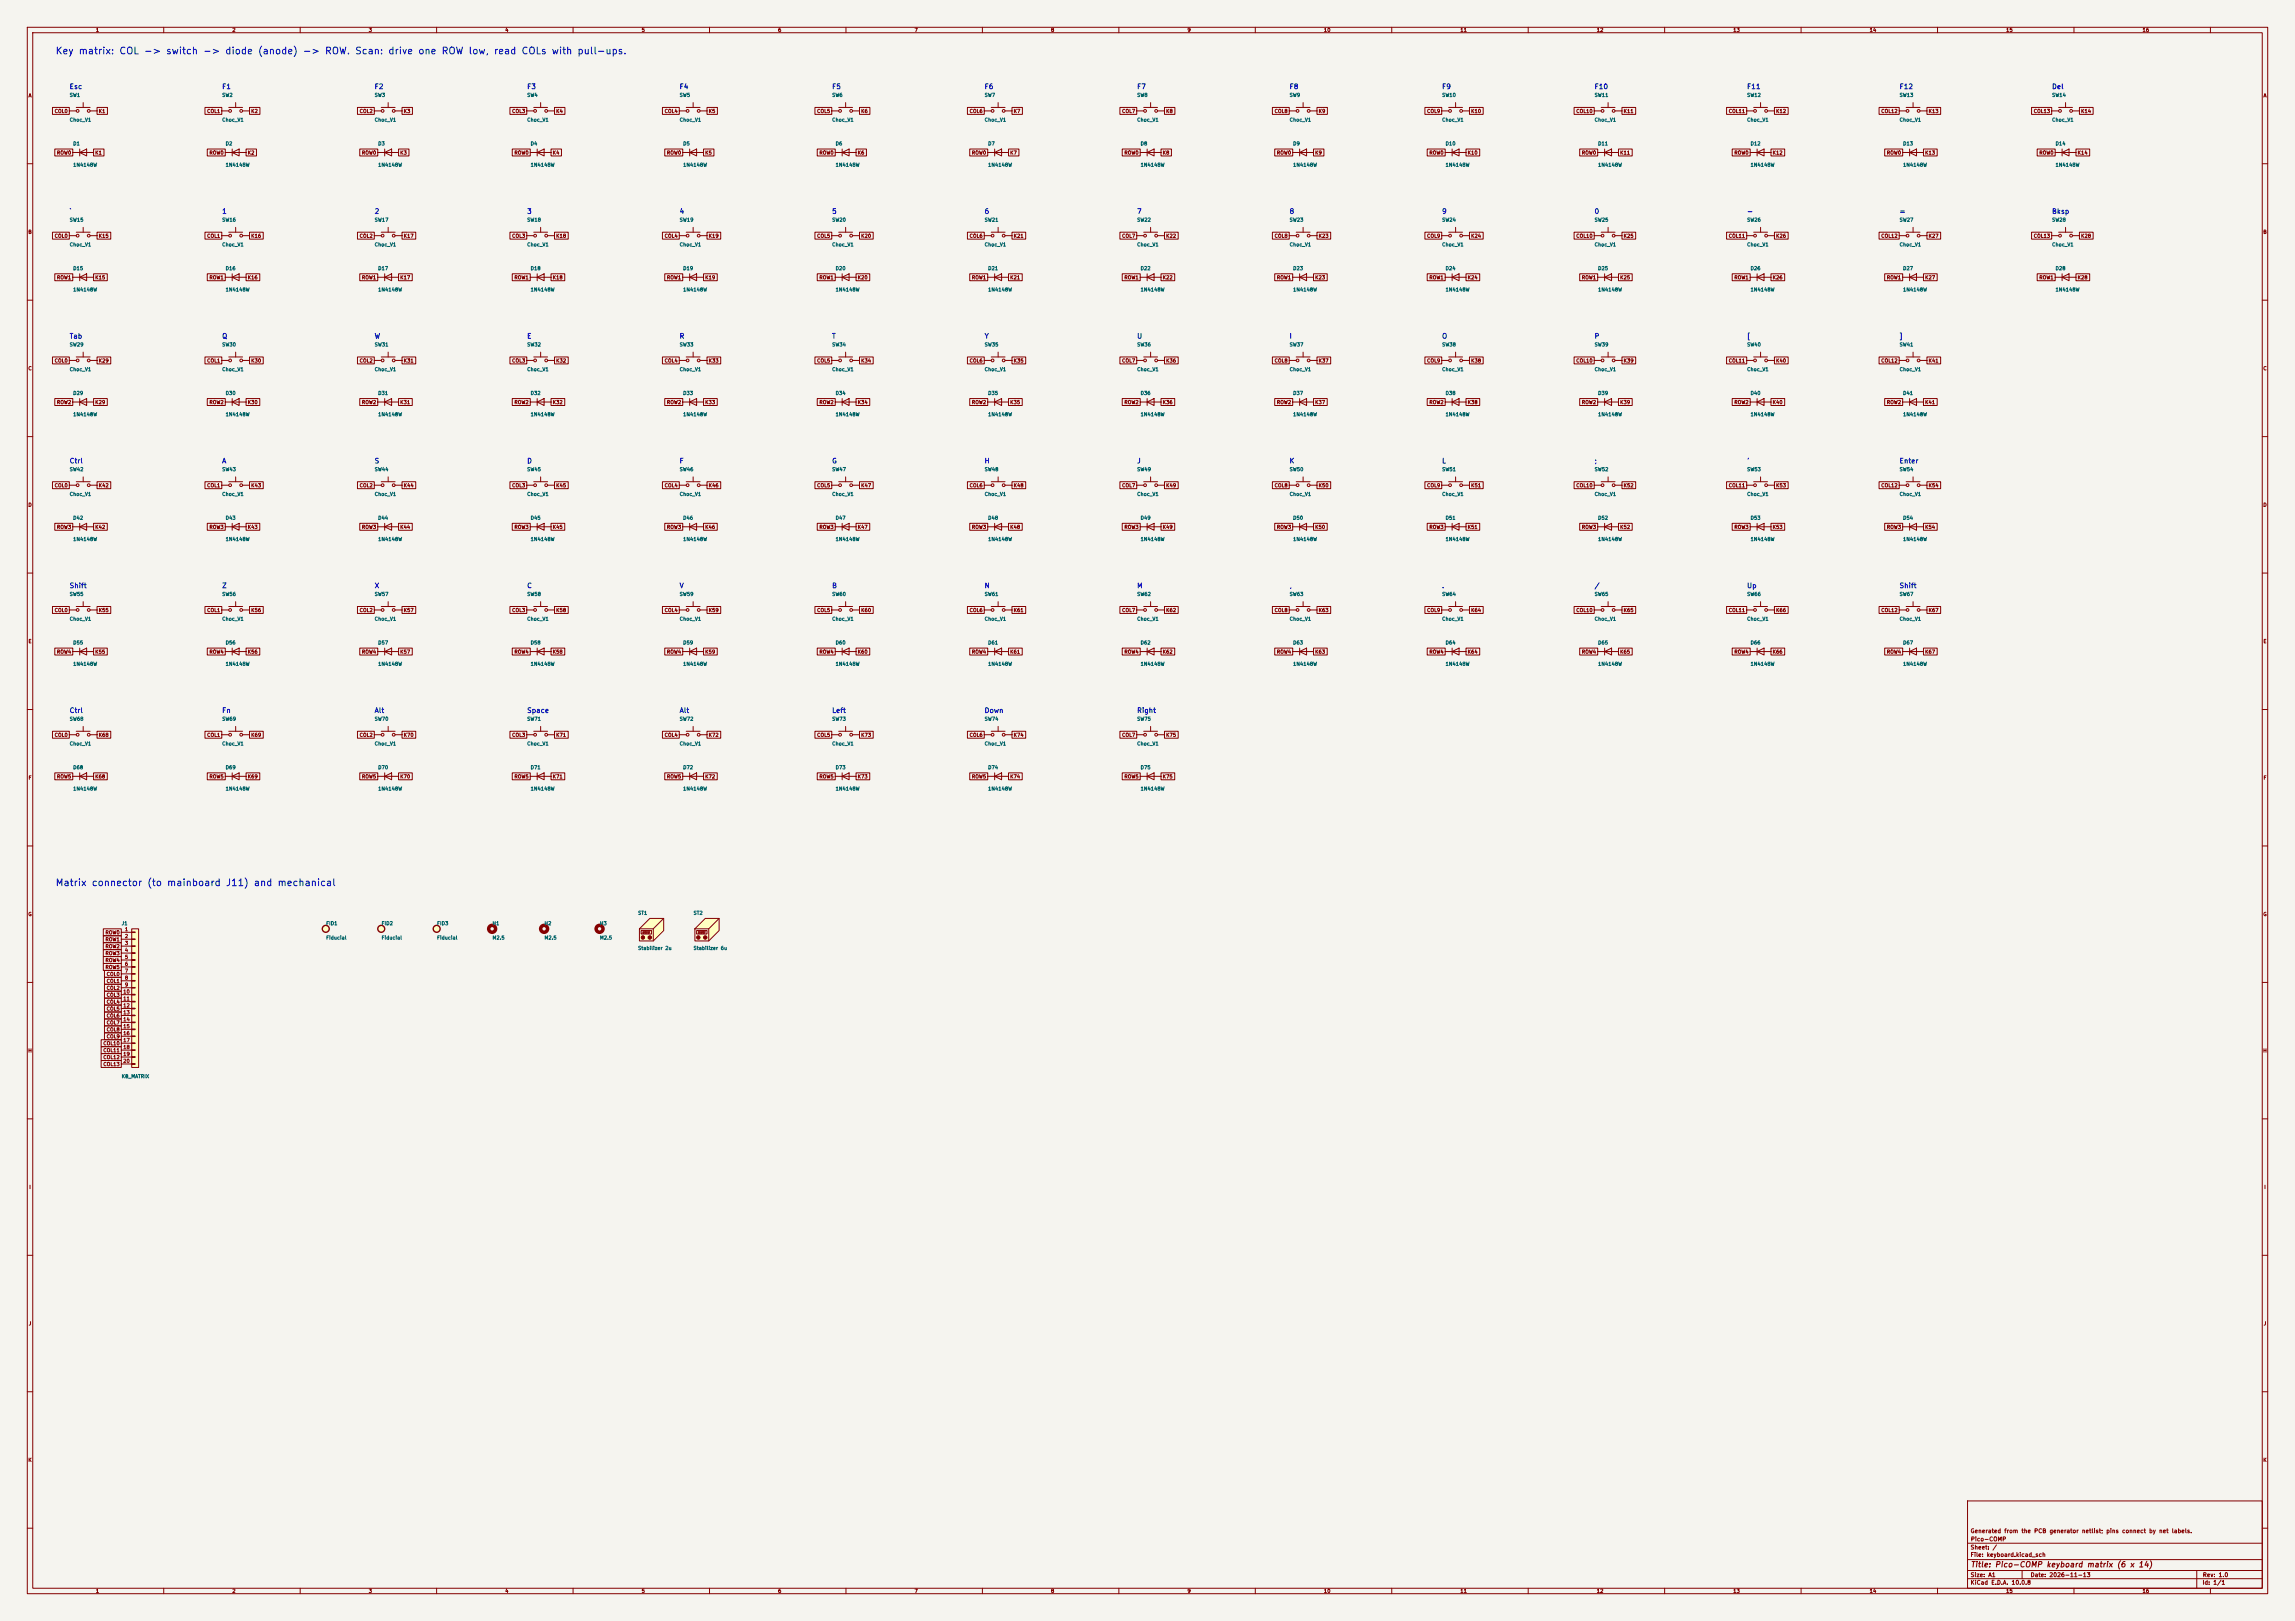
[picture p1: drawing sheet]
<svg xmlns="http://www.w3.org/2000/svg" width="841mm" height="594mm" viewBox="0 0 841 594" stroke-linecap="round" stroke-linejoin="round" font-family="sans-serif">
<defs><g id="words">
<g font-size="2.5" fill="#0000c2">
<text x="20.2" y="20.5">Key matrix: COL -&gt; switch -&gt; diode (anode) -&gt; ROW. Scan: drive one ROW low, read COLs with pull-ups.</text>
<text x="20.2" y="325.3">Matrix connector (to mainboard J11) and mechanical</text>
</g>
<text font-size="2" fill="#840000" x="722" y="574.8">Title: Pico-COMP keyboard matrix (6 x 14)</text>
<g font-size="1.8" fill="#0000c2">
<text x="25.3" y="33.1">Esc</text>
<text x="81.2" y="33.1">F1</text>
<text x="137.1" y="33.1">F2</text>
<text x="193" y="33.1">F3</text>
<text x="248.8" y="33.1">F4</text>
<text x="304.7" y="33.1">F5</text>
<text x="360.6" y="33.1">F6</text>
<text x="416.5" y="33.1">F7</text>
<text x="472.4" y="33.1">F8</text>
<text x="528.2" y="33.1">F9</text>
<text x="584.1" y="33.1">F10</text>
<text x="640" y="33.1">F11</text>
<text x="695.9" y="33.1">F12</text>
<text x="751.8" y="33.1">Del</text>
<text x="25.3" y="78.8">`</text>
<text x="81.2" y="78.8">1</text>
<text x="137.1" y="78.8">2</text>
<text x="193" y="78.8">3</text>
<text x="248.8" y="78.8">4</text>
<text x="304.7" y="78.8">5</text>
<text x="360.6" y="78.8">6</text>
<text x="416.5" y="78.8">7</text>
<text x="472.4" y="78.8">8</text>
<text x="528.2" y="78.8">9</text>
<text x="584.1" y="78.8">0</text>
<text x="640" y="78.8">-</text>
<text x="695.9" y="78.8">=</text>
<text x="751.8" y="78.8">Bksp</text>
<text x="25.3" y="124.5">Tab</text>
<text x="81.2" y="124.5">Q</text>
<text x="137.1" y="124.5">W</text>
<text x="193" y="124.5">E</text>
<text x="248.8" y="124.5">R</text>
<text x="304.7" y="124.5">T</text>
<text x="360.6" y="124.5">Y</text>
<text x="416.5" y="124.5">U</text>
<text x="472.4" y="124.5">I</text>
<text x="528.2" y="124.5">O</text>
<text x="584.1" y="124.5">P</text>
<text x="640" y="124.5">[</text>
<text x="695.9" y="124.5">]</text>
<text x="25.3" y="170.2">Ctrl</text>
<text x="81.2" y="170.2">A</text>
<text x="137.1" y="170.2">S</text>
<text x="193" y="170.2">D</text>
<text x="248.8" y="170.2">F</text>
<text x="304.7" y="170.2">G</text>
<text x="360.6" y="170.2">H</text>
<text x="416.5" y="170.2">J</text>
<text x="472.4" y="170.2">K</text>
<text x="528.2" y="170.2">L</text>
<text x="584.1" y="170.2">;</text>
<text x="640" y="170.2">'</text>
<text x="695.9" y="170.2">Enter</text>
<text x="25.3" y="216">Shift</text>
<text x="81.2" y="216">Z</text>
<text x="137.1" y="216">X</text>
<text x="193" y="216">C</text>
<text x="248.8" y="216">V</text>
<text x="304.7" y="216">B</text>
<text x="360.6" y="216">N</text>
<text x="416.5" y="216">M</text>
<text x="472.4" y="216">,</text>
<text x="528.2" y="216">.</text>
<text x="584.1" y="216">/</text>
<text x="640" y="216">Up</text>
<text x="695.9" y="216">Shift</text>
<text x="25.3" y="261.7">Ctrl</text>
<text x="81.2" y="261.7">Fn</text>
<text x="137.1" y="261.7">Alt</text>
<text x="193" y="261.7">Space</text>
<text x="248.8" y="261.7">Alt</text>
<text x="304.7" y="261.7">Left</text>
<text x="360.6" y="261.7">Down</text>
<text x="416.5" y="261.7">Right</text>
</g>
<g font-size="1.5" fill="#840000">
<text x="721.9" y="562.1">Generated from the PCB generator netlist; pins connect by net labels.</text>
<text x="721.9" y="568.1">Sheet: /</text>
<text x="722" y="565.1">Pico-COMP</text>
<text x="721.9" y="570.8">File: keyboard.kicad_sch</text>
<text x="721.9" y="581">KiCad E.D.A. 10.0.8</text>
<text x="721.9" y="578.2">Size: A1</text>
<text x="743.9" y="578.2">Date: 2026-11-13</text>
<text x="806.9" y="581">Id: 1/1</text>
<text x="807" y="578.2">Rev: 1.0</text>
</g>
<g font-size="1.3" fill="#840000">
<text x="35" y="12">1</text>
<text x="85" y="12">2</text>
<text x="135" y="12">3</text>
<text x="185" y="12">4</text>
<text x="235" y="12">5</text>
<text x="285" y="12">6</text>
<text x="335" y="12">7</text>
<text x="385" y="12">8</text>
<text x="435" y="12">9</text>
<text x="485" y="12">10</text>
<text x="535" y="12">11</text>
<text x="585" y="12">12</text>
<text x="635" y="12">13</text>
<text x="685" y="12">14</text>
<text x="735" y="12">15</text>
<text x="785" y="12">16</text>
<text x="10.3" y="36">A</text>
<text x="829.3" y="36">A</text>
<text x="19.9" y="41.7">COL0</text>
<text x="36" y="41.7">K1</text>
<text x="75.7" y="41.7">COL1</text>
<text x="91.9" y="41.7">K2</text>
<text x="131.6" y="41.7">COL2</text>
<text x="147.8" y="41.7">K3</text>
<text x="187.5" y="41.7">COL3</text>
<text x="203.6" y="41.7">K4</text>
<text x="243.4" y="41.7">COL4</text>
<text x="259.5" y="41.7">K5</text>
<text x="299.3" y="41.7">COL5</text>
<text x="315.4" y="41.7">K6</text>
<text x="355.1" y="41.7">COL6</text>
<text x="371.3" y="41.7">K7</text>
<text x="411" y="41.7">COL7</text>
<text x="427.2" y="41.7">K8</text>
<text x="466.9" y="41.7">COL8</text>
<text x="483" y="41.7">K9</text>
<text x="522.8" y="41.7">COL9</text>
<text x="538.9" y="41.7">K10</text>
<text x="577.4" y="41.7">COL10</text>
<text x="594.8" y="41.7">K11</text>
<text x="633.3" y="41.7">COL11</text>
<text x="650.7" y="41.7">K12</text>
<text x="689.2" y="41.7">COL12</text>
<text x="706.6" y="41.7">K13</text>
<text x="745.1" y="41.7">COL13</text>
<text x="762.4" y="41.7">K14</text>
<text x="20.7" y="56.9">ROW0</text>
<text x="34.7" y="56.9">K1</text>
<text x="76.6" y="56.9">ROW0</text>
<text x="90.6" y="56.9">K2</text>
<text x="132.5" y="56.9">ROW0</text>
<text x="146.5" y="56.9">K3</text>
<text x="188.3" y="56.9">ROW0</text>
<text x="202.4" y="56.9">K4</text>
<text x="244.2" y="56.9">ROW0</text>
<text x="258.3" y="56.9">K5</text>
<text x="300.1" y="56.9">ROW0</text>
<text x="314.1" y="56.9">K6</text>
<text x="356" y="56.9">ROW0</text>
<text x="370" y="56.9">K7</text>
<text x="411.9" y="56.9">ROW0</text>
<text x="425.9" y="56.9">K8</text>
<text x="467.7" y="56.9">ROW0</text>
<text x="481.8" y="56.9">K9</text>
<text x="523.6" y="56.9">ROW0</text>
<text x="537.7" y="56.9">K10</text>
<text x="579.5" y="56.9">ROW0</text>
<text x="593.5" y="56.9">K11</text>
<text x="635.4" y="56.9">ROW0</text>
<text x="649.4" y="56.9">K12</text>
<text x="691.3" y="56.9">ROW0</text>
<text x="705.3" y="56.9">K13</text>
<text x="747.1" y="56.9">ROW0</text>
<text x="761.2" y="56.9">K14</text>
<text x="10.2" y="86">B</text>
<text x="19.9" y="87.4">COL0</text>
<text x="36" y="87.4">K15</text>
<text x="75.7" y="87.4">COL1</text>
<text x="91.9" y="87.4">K16</text>
<text x="131.6" y="87.4">COL2</text>
<text x="147.8" y="87.4">K17</text>
<text x="187.5" y="87.4">COL3</text>
<text x="203.6" y="87.4">K18</text>
<text x="243.4" y="87.4">COL4</text>
<text x="259.5" y="87.4">K19</text>
<text x="299.3" y="87.4">COL5</text>
<text x="315.4" y="87.4">K20</text>
<text x="355.1" y="87.4">COL6</text>
<text x="371.3" y="87.4">K21</text>
<text x="411" y="87.4">COL7</text>
<text x="427.2" y="87.4">K22</text>
<text x="466.9" y="87.4">COL8</text>
<text x="483" y="87.4">K23</text>
<text x="522.8" y="87.4">COL9</text>
<text x="538.9" y="87.4">K24</text>
<text x="577.4" y="87.4">COL10</text>
<text x="594.8" y="87.4">K25</text>
<text x="633.3" y="87.4">COL11</text>
<text x="650.7" y="87.4">K26</text>
<text x="689.2" y="87.4">COL12</text>
<text x="706.6" y="87.4">K27</text>
<text x="745.1" y="87.4">COL13</text>
<text x="762.4" y="87.4">K28</text>
<text x="829.2" y="86">B</text>
<text x="20.7" y="102.7">ROW1</text>
<text x="34.7" y="102.7">K15</text>
<text x="76.6" y="102.7">ROW1</text>
<text x="90.6" y="102.7">K16</text>
<text x="132.5" y="102.7">ROW1</text>
<text x="146.5" y="102.7">K17</text>
<text x="188.3" y="102.7">ROW1</text>
<text x="202.4" y="102.7">K18</text>
<text x="244.2" y="102.7">ROW1</text>
<text x="258.3" y="102.7">K19</text>
<text x="300.1" y="102.7">ROW1</text>
<text x="314.1" y="102.7">K20</text>
<text x="356" y="102.7">ROW1</text>
<text x="370" y="102.7">K21</text>
<text x="411.9" y="102.7">ROW1</text>
<text x="425.9" y="102.7">K22</text>
<text x="467.7" y="102.7">ROW1</text>
<text x="481.8" y="102.7">K23</text>
<text x="523.6" y="102.7">ROW1</text>
<text x="537.7" y="102.7">K24</text>
<text x="579.5" y="102.7">ROW1</text>
<text x="593.5" y="102.7">K25</text>
<text x="635.4" y="102.7">ROW1</text>
<text x="649.4" y="102.7">K26</text>
<text x="691.3" y="102.7">ROW1</text>
<text x="705.3" y="102.7">K27</text>
<text x="747.1" y="102.7">ROW1</text>
<text x="761.2" y="102.7">K28</text>
<text x="10.2" y="136">C</text>
<text x="19.9" y="133.1">COL0</text>
<text x="36" y="133.1">K29</text>
<text x="75.7" y="133.1">COL1</text>
<text x="91.9" y="133.1">K30</text>
<text x="131.6" y="133.1">COL2</text>
<text x="147.8" y="133.1">K31</text>
<text x="187.5" y="133.1">COL3</text>
<text x="203.6" y="133.1">K32</text>
<text x="243.4" y="133.1">COL4</text>
<text x="259.5" y="133.1">K33</text>
<text x="299.3" y="133.1">COL5</text>
<text x="315.4" y="133.1">K34</text>
<text x="355.1" y="133.1">COL6</text>
<text x="371.3" y="133.1">K35</text>
<text x="411" y="133.1">COL7</text>
<text x="427.2" y="133.1">K36</text>
<text x="466.9" y="133.1">COL8</text>
<text x="483" y="133.1">K37</text>
<text x="522.8" y="133.1">COL9</text>
<text x="538.9" y="133.1">K38</text>
<text x="577.4" y="133.1">COL10</text>
<text x="594.8" y="133.1">K39</text>
<text x="633.3" y="133.1">COL11</text>
<text x="650.7" y="133.1">K40</text>
<text x="689.2" y="133.1">COL12</text>
<text x="706.6" y="133.1">K41</text>
<text x="829.2" y="136">C</text>
<text x="20.7" y="148.4">ROW2</text>
<text x="34.7" y="148.4">K29</text>
<text x="76.6" y="148.4">ROW2</text>
<text x="90.6" y="148.4">K30</text>
<text x="132.5" y="148.4">ROW2</text>
<text x="146.5" y="148.4">K31</text>
<text x="188.3" y="148.4">ROW2</text>
<text x="202.4" y="148.4">K32</text>
<text x="244.2" y="148.4">ROW2</text>
<text x="258.3" y="148.4">K33</text>
<text x="300.1" y="148.4">ROW2</text>
<text x="314.1" y="148.4">K34</text>
<text x="356" y="148.4">ROW2</text>
<text x="370" y="148.4">K35</text>
<text x="411.9" y="148.4">ROW2</text>
<text x="425.9" y="148.4">K36</text>
<text x="467.7" y="148.4">ROW2</text>
<text x="481.8" y="148.4">K37</text>
<text x="523.6" y="148.4">ROW2</text>
<text x="537.7" y="148.4">K38</text>
<text x="579.5" y="148.4">ROW2</text>
<text x="593.5" y="148.4">K39</text>
<text x="635.4" y="148.4">ROW2</text>
<text x="649.4" y="148.4">K40</text>
<text x="691.3" y="148.4">ROW2</text>
<text x="705.3" y="148.4">K41</text>
<text x="19.9" y="178.9">COL0</text>
<text x="36" y="178.9">K42</text>
<text x="75.7" y="178.9">COL1</text>
<text x="91.9" y="178.9">K43</text>
<text x="131.6" y="178.9">COL2</text>
<text x="147.8" y="178.9">K44</text>
<text x="187.5" y="178.9">COL3</text>
<text x="203.6" y="178.9">K45</text>
<text x="243.4" y="178.9">COL4</text>
<text x="259.5" y="178.9">K46</text>
<text x="299.3" y="178.9">COL5</text>
<text x="315.4" y="178.9">K47</text>
<text x="355.1" y="178.9">COL6</text>
<text x="371.3" y="178.9">K48</text>
<text x="411" y="178.9">COL7</text>
<text x="427.2" y="178.9">K49</text>
<text x="466.9" y="178.9">COL8</text>
<text x="483" y="178.9">K50</text>
<text x="522.8" y="178.9">COL9</text>
<text x="538.9" y="178.9">K51</text>
<text x="577.4" y="178.9">COL10</text>
<text x="594.8" y="178.9">K52</text>
<text x="633.3" y="178.9">COL11</text>
<text x="650.7" y="178.9">K53</text>
<text x="689.2" y="178.9">COL12</text>
<text x="706.6" y="178.9">K54</text>
<text x="10.2" y="186">D</text>
<text x="829.2" y="186">D</text>
<text x="20.7" y="194.1">ROW3</text>
<text x="34.7" y="194.1">K42</text>
<text x="76.6" y="194.1">ROW3</text>
<text x="90.6" y="194.1">K43</text>
<text x="132.5" y="194.1">ROW3</text>
<text x="146.5" y="194.1">K44</text>
<text x="188.3" y="194.1">ROW3</text>
<text x="202.4" y="194.1">K45</text>
<text x="244.2" y="194.1">ROW3</text>
<text x="258.3" y="194.1">K46</text>
<text x="300.1" y="194.1">ROW3</text>
<text x="314.1" y="194.1">K47</text>
<text x="356" y="194.1">ROW3</text>
<text x="370" y="194.1">K48</text>
<text x="411.9" y="194.1">ROW3</text>
<text x="425.9" y="194.1">K49</text>
<text x="467.7" y="194.1">ROW3</text>
<text x="481.8" y="194.1">K50</text>
<text x="523.6" y="194.1">ROW3</text>
<text x="537.7" y="194.1">K51</text>
<text x="579.5" y="194.1">ROW3</text>
<text x="593.5" y="194.1">K52</text>
<text x="635.4" y="194.1">ROW3</text>
<text x="649.4" y="194.1">K53</text>
<text x="691.3" y="194.1">ROW3</text>
<text x="705.3" y="194.1">K54</text>
<text x="19.9" y="224.6">COL0</text>
<text x="36" y="224.6">K55</text>
<text x="75.7" y="224.6">COL1</text>
<text x="91.9" y="224.6">K56</text>
<text x="131.6" y="224.6">COL2</text>
<text x="147.8" y="224.6">K57</text>
<text x="187.5" y="224.6">COL3</text>
<text x="203.6" y="224.6">K58</text>
<text x="243.4" y="224.6">COL4</text>
<text x="259.5" y="224.6">K59</text>
<text x="299.3" y="224.6">COL5</text>
<text x="315.4" y="224.6">K60</text>
<text x="355.1" y="224.6">COL6</text>
<text x="371.3" y="224.6">K61</text>
<text x="411" y="224.6">COL7</text>
<text x="427.2" y="224.6">K62</text>
<text x="466.9" y="224.6">COL8</text>
<text x="483" y="224.6">K63</text>
<text x="522.8" y="224.6">COL9</text>
<text x="538.9" y="224.6">K64</text>
<text x="577.4" y="224.6">COL10</text>
<text x="594.8" y="224.6">K65</text>
<text x="633.3" y="224.6">COL11</text>
<text x="650.7" y="224.6">K66</text>
<text x="689.2" y="224.6">COL12</text>
<text x="706.6" y="224.6">K67</text>
<text x="10.3" y="236">E</text>
<text x="20.7" y="239.8">ROW4</text>
<text x="34.7" y="239.8">K55</text>
<text x="76.6" y="239.8">ROW4</text>
<text x="90.6" y="239.8">K56</text>
<text x="132.5" y="239.8">ROW4</text>
<text x="146.5" y="239.8">K57</text>
<text x="188.3" y="239.8">ROW4</text>
<text x="202.4" y="239.8">K58</text>
<text x="244.2" y="239.8">ROW4</text>
<text x="258.3" y="239.8">K59</text>
<text x="300.1" y="239.8">ROW4</text>
<text x="314.1" y="239.8">K60</text>
<text x="356" y="239.8">ROW4</text>
<text x="370" y="239.8">K61</text>
<text x="411.9" y="239.8">ROW4</text>
<text x="425.9" y="239.8">K62</text>
<text x="467.7" y="239.8">ROW4</text>
<text x="481.8" y="239.8">K63</text>
<text x="523.6" y="239.8">ROW4</text>
<text x="537.7" y="239.8">K64</text>
<text x="579.5" y="239.8">ROW4</text>
<text x="593.5" y="239.8">K65</text>
<text x="635.4" y="239.8">ROW4</text>
<text x="649.4" y="239.8">K66</text>
<text x="691.3" y="239.8">ROW4</text>
<text x="705.3" y="239.8">K67</text>
<text x="829.3" y="236">E</text>
<text x="19.9" y="270.3">COL0</text>
<text x="36" y="270.3">K68</text>
<text x="75.7" y="270.3">COL1</text>
<text x="91.9" y="270.3">K69</text>
<text x="131.6" y="270.3">COL2</text>
<text x="147.8" y="270.3">K70</text>
<text x="187.5" y="270.3">COL3</text>
<text x="203.6" y="270.3">K71</text>
<text x="243.4" y="270.3">COL4</text>
<text x="259.5" y="270.3">K72</text>
<text x="299.3" y="270.3">COL5</text>
<text x="315.4" y="270.3">K73</text>
<text x="355.1" y="270.3">COL6</text>
<text x="371.3" y="270.3">K74</text>
<text x="411" y="270.3">COL7</text>
<text x="427.2" y="270.3">K75</text>
<text x="10.3" y="286">F</text>
<text x="20.7" y="285.5">ROW5</text>
<text x="34.7" y="285.5">K68</text>
<text x="76.6" y="285.5">ROW5</text>
<text x="90.6" y="285.5">K69</text>
<text x="132.5" y="285.5">ROW5</text>
<text x="146.5" y="285.5">K70</text>
<text x="188.3" y="285.5">ROW5</text>
<text x="202.4" y="285.5">K71</text>
<text x="244.2" y="285.5">ROW5</text>
<text x="258.3" y="285.5">K72</text>
<text x="300.1" y="285.5">ROW5</text>
<text x="314.1" y="285.5">K73</text>
<text x="356" y="285.5">ROW5</text>
<text x="370" y="285.5">K74</text>
<text x="411.9" y="285.5">ROW5</text>
<text x="425.9" y="285.5">K75</text>
<text x="829.3" y="286">F</text>
<text x="10.2" y="336">G</text>
<text x="829.2" y="336">G</text>
<text x="38.5" y="347.8">ROW2</text>
<text x="38.5" y="345.2">ROW1</text>
<text x="38.5" y="342.7">ROW0</text>
<text x="38.5" y="352.8">ROW4</text>
<text x="38.5" y="350.3">ROW3</text>
<text x="38.5" y="355.4">ROW5</text>
<text x="38.9" y="357.9">COL0</text>
<text x="38.9" y="365.5">COL3</text>
<text x="38.9" y="360.5">COL1</text>
<text x="38.9" y="363">COL2</text>
<text x="38.9" y="368.1">COL4</text>
<text x="38.9" y="370.6">COL5</text>
<text x="38.9" y="375.7">COL7</text>
<text x="38.9" y="373.2">COL6</text>
<text x="37.7" y="383.3">COL10</text>
<text x="38.9" y="380.8">COL9</text>
<text x="38.9" y="378.2">COL8</text>
<text x="10.2" y="386">H</text>
<text x="37.7" y="385.9">COL11</text>
<text x="37.7" y="388.4">COL12</text>
<text x="829.2" y="386">H</text>
<text x="37.7" y="390.9">COL13</text>
<text x="10.6" y="436">I</text>
<text x="829.6" y="436">I</text>
<text x="10.4" y="486">J</text>
<text x="829.4" y="486">J</text>
<text x="10.2" y="536">K</text>
<text x="829.2" y="536">K</text>
<text x="35" y="584">1</text>
<text x="85" y="584">2</text>
<text x="135" y="584">3</text>
<text x="185" y="584">4</text>
<text x="235" y="584">5</text>
<text x="285" y="584">6</text>
<text x="335" y="584">7</text>
<text x="385" y="584">8</text>
<text x="435" y="584">9</text>
<text x="485" y="584">10</text>
<text x="535" y="584">11</text>
<text x="585" y="584">12</text>
<text x="635" y="584">13</text>
<text x="685" y="584">14</text>
<text x="735" y="584">15</text>
<text x="785" y="584">16</text>
</g>
<g font-size="1.3" fill="#006464">
<text x="25.4" y="35.8">SW1</text>
<text x="81.3" y="35.8">SW2</text>
<text x="137.1" y="35.8">SW3</text>
<text x="193" y="35.8">SW4</text>
<text x="248.9" y="35.8">SW5</text>
<text x="304.8" y="35.8">SW6</text>
<text x="360.7" y="35.8">SW7</text>
<text x="416.5" y="35.8">SW8</text>
<text x="472.4" y="35.8">SW9</text>
<text x="528.3" y="35.8">SW10</text>
<text x="584.2" y="35.8">SW11</text>
<text x="640.1" y="35.8">SW12</text>
<text x="695.9" y="35.8">SW13</text>
<text x="751.8" y="35.8">SW14</text>
<text x="25.4" y="44.9">Choc_V1</text>
<text x="81.3" y="44.9">Choc_V1</text>
<text x="137.1" y="44.9">Choc_V1</text>
<text x="193" y="44.9">Choc_V1</text>
<text x="248.9" y="44.9">Choc_V1</text>
<text x="304.8" y="44.9">Choc_V1</text>
<text x="360.7" y="44.9">Choc_V1</text>
<text x="416.5" y="44.9">Choc_V1</text>
<text x="472.4" y="44.9">Choc_V1</text>
<text x="528.3" y="44.9">Choc_V1</text>
<text x="584.2" y="44.9">Choc_V1</text>
<text x="640.1" y="44.9">Choc_V1</text>
<text x="695.9" y="44.9">Choc_V1</text>
<text x="751.8" y="44.9">Choc_V1</text>
<text x="26.7" y="53.6">D1</text>
<text x="82.5" y="53.6">D2</text>
<text x="138.4" y="53.6">D3</text>
<text x="194.3" y="53.6">D4</text>
<text x="250.2" y="53.6">D5</text>
<text x="306.1" y="53.6">D6</text>
<text x="361.9" y="53.6">D7</text>
<text x="417.8" y="53.6">D8</text>
<text x="473.7" y="53.6">D9</text>
<text x="529.6" y="53.6">D10</text>
<text x="585.5" y="53.6">D11</text>
<text x="641.3" y="53.6">D12</text>
<text x="697.2" y="53.6">D13</text>
<text x="753.1" y="53.6">D14</text>
<text x="26.7" y="61.4">1N4148W</text>
<text x="82.5" y="61.4">1N4148W</text>
<text x="138.4" y="61.4">1N4148W</text>
<text x="194.3" y="61.4">1N4148W</text>
<text x="250.2" y="61.4">1N4148W</text>
<text x="306.1" y="61.4">1N4148W</text>
<text x="361.9" y="61.4">1N4148W</text>
<text x="417.8" y="61.4">1N4148W</text>
<text x="473.7" y="61.4">1N4148W</text>
<text x="529.6" y="61.4">1N4148W</text>
<text x="585.5" y="61.4">1N4148W</text>
<text x="641.3" y="61.4">1N4148W</text>
<text x="697.2" y="61.4">1N4148W</text>
<text x="753.1" y="61.4">1N4148W</text>
<text x="25.4" y="81.5">SW15</text>
<text x="81.3" y="81.5">SW16</text>
<text x="137.1" y="81.5">SW17</text>
<text x="193" y="81.5">SW18</text>
<text x="248.9" y="81.5">SW19</text>
<text x="304.8" y="81.5">SW20</text>
<text x="360.7" y="81.5">SW21</text>
<text x="416.5" y="81.5">SW22</text>
<text x="472.4" y="81.5">SW23</text>
<text x="528.3" y="81.5">SW24</text>
<text x="584.2" y="81.5">SW25</text>
<text x="640.1" y="81.5">SW26</text>
<text x="695.9" y="81.5">SW27</text>
<text x="751.8" y="81.5">SW28</text>
<text x="25.4" y="90.6">Choc_V1</text>
<text x="81.3" y="90.6">Choc_V1</text>
<text x="137.1" y="90.6">Choc_V1</text>
<text x="193" y="90.6">Choc_V1</text>
<text x="248.9" y="90.6">Choc_V1</text>
<text x="304.8" y="90.6">Choc_V1</text>
<text x="360.7" y="90.6">Choc_V1</text>
<text x="416.5" y="90.6">Choc_V1</text>
<text x="472.4" y="90.6">Choc_V1</text>
<text x="528.3" y="90.6">Choc_V1</text>
<text x="584.2" y="90.6">Choc_V1</text>
<text x="640.1" y="90.6">Choc_V1</text>
<text x="695.9" y="90.6">Choc_V1</text>
<text x="751.8" y="90.6">Choc_V1</text>
<text x="26.7" y="99.3">D15</text>
<text x="82.5" y="99.3">D16</text>
<text x="138.4" y="99.3">D17</text>
<text x="194.3" y="99.3">D18</text>
<text x="250.2" y="99.3">D19</text>
<text x="306.1" y="99.3">D20</text>
<text x="361.9" y="99.3">D21</text>
<text x="417.8" y="99.3">D22</text>
<text x="473.7" y="99.3">D23</text>
<text x="529.6" y="99.3">D24</text>
<text x="585.5" y="99.3">D25</text>
<text x="641.3" y="99.3">D26</text>
<text x="697.2" y="99.3">D27</text>
<text x="753.1" y="99.3">D28</text>
<text x="26.7" y="107.1">1N4148W</text>
<text x="82.5" y="107.1">1N4148W</text>
<text x="138.4" y="107.1">1N4148W</text>
<text x="194.3" y="107.1">1N4148W</text>
<text x="250.2" y="107.1">1N4148W</text>
<text x="306.1" y="107.1">1N4148W</text>
<text x="361.9" y="107.1">1N4148W</text>
<text x="417.8" y="107.1">1N4148W</text>
<text x="473.7" y="107.1">1N4148W</text>
<text x="529.6" y="107.1">1N4148W</text>
<text x="585.5" y="107.1">1N4148W</text>
<text x="641.3" y="107.1">1N4148W</text>
<text x="697.2" y="107.1">1N4148W</text>
<text x="753.1" y="107.1">1N4148W</text>
<text x="25.4" y="127.2">SW29</text>
<text x="81.3" y="127.2">SW30</text>
<text x="137.1" y="127.2">SW31</text>
<text x="193" y="127.2">SW32</text>
<text x="248.9" y="127.2">SW33</text>
<text x="304.8" y="127.2">SW34</text>
<text x="360.7" y="127.2">SW35</text>
<text x="416.5" y="127.2">SW36</text>
<text x="472.4" y="127.2">SW37</text>
<text x="528.3" y="127.2">SW38</text>
<text x="584.2" y="127.2">SW39</text>
<text x="640.1" y="127.2">SW40</text>
<text x="695.9" y="127.2">SW41</text>
<text x="25.4" y="136.3">Choc_V1</text>
<text x="81.3" y="136.3">Choc_V1</text>
<text x="137.1" y="136.3">Choc_V1</text>
<text x="193" y="136.3">Choc_V1</text>
<text x="248.9" y="136.3">Choc_V1</text>
<text x="304.8" y="136.3">Choc_V1</text>
<text x="360.7" y="136.3">Choc_V1</text>
<text x="416.5" y="136.3">Choc_V1</text>
<text x="472.4" y="136.3">Choc_V1</text>
<text x="528.3" y="136.3">Choc_V1</text>
<text x="584.2" y="136.3">Choc_V1</text>
<text x="640.1" y="136.3">Choc_V1</text>
<text x="695.9" y="136.3">Choc_V1</text>
<text x="26.7" y="145">D29</text>
<text x="82.5" y="145">D30</text>
<text x="138.4" y="145">D31</text>
<text x="194.3" y="145">D32</text>
<text x="250.2" y="145">D33</text>
<text x="306.1" y="145">D34</text>
<text x="361.9" y="145">D35</text>
<text x="417.8" y="145">D36</text>
<text x="473.7" y="145">D37</text>
<text x="529.6" y="145">D38</text>
<text x="585.5" y="145">D39</text>
<text x="641.3" y="145">D40</text>
<text x="697.2" y="145">D41</text>
<text x="26.7" y="152.8">1N4148W</text>
<text x="82.5" y="152.8">1N4148W</text>
<text x="138.4" y="152.8">1N4148W</text>
<text x="194.3" y="152.8">1N4148W</text>
<text x="250.2" y="152.8">1N4148W</text>
<text x="306.1" y="152.8">1N4148W</text>
<text x="361.9" y="152.8">1N4148W</text>
<text x="417.8" y="152.8">1N4148W</text>
<text x="473.7" y="152.8">1N4148W</text>
<text x="529.6" y="152.8">1N4148W</text>
<text x="585.5" y="152.8">1N4148W</text>
<text x="641.3" y="152.8">1N4148W</text>
<text x="697.2" y="152.8">1N4148W</text>
<text x="25.4" y="173">SW42</text>
<text x="81.3" y="173">SW43</text>
<text x="137.1" y="173">SW44</text>
<text x="193" y="173">SW45</text>
<text x="248.9" y="173">SW46</text>
<text x="304.8" y="173">SW47</text>
<text x="360.7" y="173">SW48</text>
<text x="416.5" y="173">SW49</text>
<text x="472.4" y="173">SW50</text>
<text x="528.3" y="173">SW51</text>
<text x="584.2" y="173">SW52</text>
<text x="640.1" y="173">SW53</text>
<text x="695.9" y="173">SW54</text>
<text x="25.4" y="182">Choc_V1</text>
<text x="81.3" y="182">Choc_V1</text>
<text x="137.1" y="182">Choc_V1</text>
<text x="193" y="182">Choc_V1</text>
<text x="248.9" y="182">Choc_V1</text>
<text x="304.8" y="182">Choc_V1</text>
<text x="360.7" y="182">Choc_V1</text>
<text x="416.5" y="182">Choc_V1</text>
<text x="472.4" y="182">Choc_V1</text>
<text x="528.3" y="182">Choc_V1</text>
<text x="584.2" y="182">Choc_V1</text>
<text x="640.1" y="182">Choc_V1</text>
<text x="695.9" y="182">Choc_V1</text>
<text x="26.7" y="190.7">D42</text>
<text x="82.5" y="190.7">D43</text>
<text x="138.4" y="190.7">D44</text>
<text x="194.3" y="190.7">D45</text>
<text x="250.2" y="190.7">D46</text>
<text x="306.1" y="190.7">D47</text>
<text x="361.9" y="190.7">D48</text>
<text x="417.8" y="190.7">D49</text>
<text x="473.7" y="190.7">D50</text>
<text x="529.6" y="190.7">D51</text>
<text x="585.5" y="190.7">D52</text>
<text x="641.3" y="190.7">D53</text>
<text x="697.2" y="190.7">D54</text>
<text x="26.7" y="198.5">1N4148W</text>
<text x="82.5" y="198.5">1N4148W</text>
<text x="138.4" y="198.5">1N4148W</text>
<text x="194.3" y="198.5">1N4148W</text>
<text x="250.2" y="198.5">1N4148W</text>
<text x="306.1" y="198.5">1N4148W</text>
<text x="361.9" y="198.5">1N4148W</text>
<text x="417.8" y="198.5">1N4148W</text>
<text x="473.7" y="198.5">1N4148W</text>
<text x="529.6" y="198.5">1N4148W</text>
<text x="585.5" y="198.5">1N4148W</text>
<text x="641.3" y="198.5">1N4148W</text>
<text x="697.2" y="198.5">1N4148W</text>
<text x="25.4" y="218.7">SW55</text>
<text x="81.3" y="218.7">SW56</text>
<text x="137.1" y="218.7">SW57</text>
<text x="193" y="218.7">SW58</text>
<text x="248.9" y="218.7">SW59</text>
<text x="304.8" y="218.7">SW60</text>
<text x="360.7" y="218.7">SW61</text>
<text x="416.5" y="218.7">SW62</text>
<text x="472.4" y="218.7">SW63</text>
<text x="528.3" y="218.7">SW64</text>
<text x="584.2" y="218.7">SW65</text>
<text x="640.1" y="218.7">SW66</text>
<text x="695.9" y="218.7">SW67</text>
<text x="25.4" y="227.7">Choc_V1</text>
<text x="81.3" y="227.7">Choc_V1</text>
<text x="137.1" y="227.7">Choc_V1</text>
<text x="193" y="227.7">Choc_V1</text>
<text x="248.9" y="227.7">Choc_V1</text>
<text x="304.8" y="227.7">Choc_V1</text>
<text x="360.7" y="227.7">Choc_V1</text>
<text x="416.5" y="227.7">Choc_V1</text>
<text x="472.4" y="227.7">Choc_V1</text>
<text x="528.3" y="227.7">Choc_V1</text>
<text x="584.2" y="227.7">Choc_V1</text>
<text x="640.1" y="227.7">Choc_V1</text>
<text x="695.9" y="227.7">Choc_V1</text>
<text x="26.7" y="236.5">D55</text>
<text x="82.5" y="236.5">D56</text>
<text x="138.4" y="236.5">D57</text>
<text x="194.3" y="236.5">D58</text>
<text x="250.2" y="236.5">D59</text>
<text x="306.1" y="236.5">D60</text>
<text x="361.9" y="236.5">D61</text>
<text x="417.8" y="236.5">D62</text>
<text x="473.7" y="236.5">D63</text>
<text x="529.6" y="236.5">D64</text>
<text x="585.5" y="236.5">D65</text>
<text x="641.3" y="236.5">D66</text>
<text x="697.2" y="236.5">D67</text>
<text x="26.7" y="244.3">1N4148W</text>
<text x="82.5" y="244.3">1N4148W</text>
<text x="138.4" y="244.3">1N4148W</text>
<text x="194.3" y="244.3">1N4148W</text>
<text x="250.2" y="244.3">1N4148W</text>
<text x="306.1" y="244.3">1N4148W</text>
<text x="361.9" y="244.3">1N4148W</text>
<text x="417.8" y="244.3">1N4148W</text>
<text x="473.7" y="244.3">1N4148W</text>
<text x="529.6" y="244.3">1N4148W</text>
<text x="585.5" y="244.3">1N4148W</text>
<text x="641.3" y="244.3">1N4148W</text>
<text x="697.2" y="244.3">1N4148W</text>
<text x="25.4" y="264.4">SW68</text>
<text x="81.3" y="264.4">SW69</text>
<text x="137.1" y="264.4">SW70</text>
<text x="193" y="264.4">SW71</text>
<text x="248.9" y="264.4">SW72</text>
<text x="304.8" y="264.4">SW73</text>
<text x="360.7" y="264.4">SW74</text>
<text x="416.5" y="264.4">SW75</text>
<text x="25.4" y="273.5">Choc_V1</text>
<text x="81.3" y="273.5">Choc_V1</text>
<text x="137.1" y="273.5">Choc_V1</text>
<text x="193" y="273.5">Choc_V1</text>
<text x="248.9" y="273.5">Choc_V1</text>
<text x="304.8" y="273.5">Choc_V1</text>
<text x="360.7" y="273.5">Choc_V1</text>
<text x="416.5" y="273.5">Choc_V1</text>
<text x="26.7" y="282.2">D68</text>
<text x="82.5" y="282.2">D69</text>
<text x="138.4" y="282.2">D70</text>
<text x="194.3" y="282.2">D71</text>
<text x="250.2" y="282.2">D72</text>
<text x="306.1" y="282.2">D73</text>
<text x="361.9" y="282.2">D74</text>
<text x="417.8" y="282.2">D75</text>
<text x="26.7" y="290">1N4148W</text>
<text x="82.5" y="290">1N4148W</text>
<text x="138.4" y="290">1N4148W</text>
<text x="194.3" y="290">1N4148W</text>
<text x="250.2" y="290">1N4148W</text>
<text x="306.1" y="290">1N4148W</text>
<text x="361.9" y="290">1N4148W</text>
<text x="417.8" y="290">1N4148W</text>
<text x="233.7" y="335.5">ST1</text>
<text x="254" y="335.5">ST2</text>
<text x="44.4" y="339.3">J1</text>
<text x="119.4" y="339.3">FID1</text>
<text x="139.7" y="339.3">FID2</text>
<text x="160" y="339.3">FID3</text>
<text x="180.3" y="339.3">H1</text>
<text x="199.4" y="339.3">H2</text>
<text x="219.7" y="339.3">H3</text>
<text x="119.4" y="344.6">Fiducial</text>
<text x="139.7" y="344.6">Fiducial</text>
<text x="160" y="344.6">Fiducial</text>
<text x="180.3" y="344.6">M2.5</text>
<text x="199.4" y="344.6">M2.5</text>
<text x="219.7" y="344.6">M2.5</text>
<text x="233.7" y="348.4">Stabilizer 2u</text>
<text x="254" y="348.4">Stabilizer 6u</text>
<text x="44.4" y="395.4">KB_MATRIX</text>
</g>
<g font-size="1.3" fill="#a90000">
<text x="45.6" y="341.5">1</text>
<text x="45.6" y="344">2</text>
<text x="45.6" y="346.6">3</text>
<text x="45.6" y="349.1">4</text>
<text x="45.6" y="351.7">5</text>
<text x="45.6" y="354.2">6</text>
<text x="45.6" y="356.7">7</text>
<text x="45.6" y="359.3">8</text>
<text x="45" y="364.4">10</text>
<text x="45.6" y="361.8">9</text>
<text x="45" y="366.9">11</text>
<text x="45" y="369.4">12</text>
<text x="45" y="372">13</text>
<text x="45" y="374.5">14</text>
<text x="45" y="377.1">15</text>
<text x="45" y="379.6">16</text>
<text x="45" y="382.1">17</text>
<text x="45" y="384.7">18</text>
<text x="45" y="387.2">19</text>
<text x="45" y="389.8">20</text>
</g>
</g></defs>
<path d="M0 0h841v594h-841z" fill="#f5f4ef" stroke="#f5f4ef" stroke-width=".37"/>
<g fill="none" stroke="#840000" stroke-width=".37">
<path d="M10 10h821v574h-821zM12 12h817v570h-817zM60 10v2M110 10v2M160 10v2M210 10v2M260 10v2M310 10v2M360 10v2M410 10v2M460 10v2M510 10v2"/>
<path d="M560 10v2M610 10v2M660 10v2M710 10v2M760 10v2M810 10v2M698.5 39.4h5.1M701 37.6v1.8M10 60h2M696 40.6h2.5M703.6 40.6h2.5M829 60h2"/>
<path d="M10 110h2M829 110h2M10 160h2M829 160h2M10 210h2M829 210h2M10 260h2M829 260h2M10 310h2M829 310h2M10 360h2M829 360h2"/>
<path d="M10 410h2M829 410h2M10 460h2M829 460h2M10 510h2M829 510h2M10 560h2M721 550h108v32h-108zM829 560h2M721 578.5h108M721 575.5h108M721 571.5h108"/>
<path d="M721 565.5h108M741 575.5v3M805 575.5v6.5M60 582v2M110 582v2M160 582v2M210 582v2M260 582v2M310 582v2M360 582v2M410 582v2M460 582v2"/>
<path d="M510 582v2M560 582v2M610 582v2M660 582v2M710 582v2M760 582v2M810 582v2"/>
<circle cx="699" cy="40.6" r=".51"/>
<circle cx="703.1" cy="40.6" r=".51"/>
</g>
<circle cx="119.4" cy="340.4" r="1.27" fill="#ffffc2"/>
<circle cx="119.4" cy="340.4" r="1.27" fill="none" stroke="#840000" stroke-width=".51"/>
<g fill="none" stroke="#840000" stroke-width=".37">
<path d="M139.7 39.4h5.1M142.2 37.6v1.8M195.6 39.4h5.1M198.1 37.6v1.8M251.5 39.4h5M254 37.6v1.8M530.9 39.4h5M533.4 37.6v1.8M642.6 39.4h5.1M645.2 37.6v1.8M754.4 39.4h5.1M756.9 37.6v1.8"/>
<path d="M137.2 40.6h2.5M138.4 55.9h7.6M141 55.9l2.5-1.3v2.5zM141 54.6v2.5M144.8 40.6h2.5M193 40.6h2.6M194.3 55.9h7.6M196.8 55.9l2.6-1.3v2.5zM196.8 54.6v2.5M200.7 40.6h2.5M248.9 40.6h2.6M250.2 55.9h7.6"/>
<path d="M252.7 55.9l2.6-1.3v2.5zM252.7 54.6v2.5M256.5 40.6h2.6M528.3 40.6h2.6M535.9 40.6h2.6M640.1 40.6h2.5M641.3 55.9h7.7M643.9 55.9l2.5-1.3v2.5zM643.9 54.6v2.5M647.7 40.6h2.5M697.2 55.9h7.6M699.8 55.9l2.5-1.3v2.5z"/>
<path d="M699.8 54.6v2.5M751.8 40.6h2.6M753.1 55.9h7.6M755.6 55.9l2.6-1.3v2.5zM755.6 54.6v2.5M759.5 40.6h2.5M137.2 86.4h2.5M139.7 85.1h5.1M142.2 83.3v1.8M144.8 86.4h2.5M193 86.4h2.6M195.6 85.1h5.1"/>
<path d="M198.1 83.3v1.8M200.7 86.4h2.5M248.9 86.4h2.6M251.5 85.1h5M254 83.3v1.8M256.5 86.4h2.6M528.3 86.4h2.6M530.9 85.1h5M533.4 83.3v1.8M535.9 86.4h2.6M696 86.4h2.5M698.5 85.1h5.1"/>
<path d="M701 83.3v1.8M703.6 86.4h2.5M751.8 86.4h2.6M754.4 85.1h5.1M756.9 83.3v1.8M759.5 86.4h2.5M138.4 101.6h7.6M141 101.6l2.5-1.3v2.6zM141 100.3v2.6M194.3 101.6h7.6M196.8 101.6l2.6-1.3v2.6zM196.8 100.3v2.6"/>
<path d="M250.2 101.6h7.6M252.7 101.6l2.6-1.3v2.6zM252.7 100.3v2.6M697.2 101.6h7.6M699.8 101.6l2.5-1.3v2.6zM699.8 100.3v2.6M753.1 101.6h7.6M755.6 101.6l2.6-1.3v2.6zM755.6 100.3v2.6M248.9 132.1h2.6M251.5 130.8h5M254 129v1.8"/>
<path d="M256.5 132.1h2.6M640.1 132.1h2.5M642.6 130.8h5.1M645.2 129v1.8M647.7 132.1h2.5M696 132.1h2.5M698.5 130.8h5.1M701 129v1.8M703.6 132.1h2.5M250.2 147.3h7.6M252.7 147.3l2.6-1.3v2.6zM252.7 146v2.6"/>
<path d="M248.9 177.8h2.6M251.5 176.5h5M254 174.8v1.7M256.5 177.8h2.6M696 223.5h2.5M697.2 238.8h7.6M698.5 222.2h5.1M699.8 238.8l2.5-1.3v2.5zM699.8 237.5v2.5M701 220.5v1.7M703.6 223.5h2.5M25.4 269.2h2.5"/>
<path d="M27.9 268h5.1M30.5 266.2v1.8M33 269.2h2.6M81.3 269.2h2.5M83.8 268h5.1M86.4 266.2v1.8M88.9 269.2h2.5M193 269.2h2.6M195.6 268h5.1M198.1 266.2v1.8M200.7 269.2h2.5M26.7 284.5h7.6"/>
<path d="M29.2 284.5l2.5-1.3v2.5zM29.2 283.2v2.5M82.5 284.5h7.7M85.1 284.5l2.5-1.3v2.5zM85.1 283.2v2.5M194.3 284.5h7.6M196.8 284.5l2.6-1.3v2.5zM196.8 283.2v2.5"/>
<circle cx="140.2" cy="40.6" r=".51"/>
<circle cx="144.3" cy="40.6" r=".51"/>
<circle cx="196.1" cy="40.6" r=".51"/>
<circle cx="200.2" cy="40.6" r=".51"/>
<circle cx="252" cy="40.6" r=".51"/>
<circle cx="256" cy="40.6" r=".51"/>
<circle cx="531.4" cy="40.6" r=".51"/>
<circle cx="535.4" cy="40.6" r=".51"/>
<circle cx="643.1" cy="40.6" r=".51"/>
<circle cx="647.2" cy="40.6" r=".51"/>
<circle cx="754.9" cy="40.6" r=".51"/>
<circle cx="759" cy="40.6" r=".51"/>
<circle cx="140.2" cy="86.4" r=".51"/>
<circle cx="144.3" cy="86.4" r=".51"/>
<circle cx="196.1" cy="86.4" r=".51"/>
<circle cx="200.2" cy="86.4" r=".51"/>
<circle cx="252" cy="86.4" r=".51"/>
<circle cx="256" cy="86.4" r=".51"/>
<circle cx="531.4" cy="86.4" r=".51"/>
<circle cx="535.4" cy="86.4" r=".51"/>
<circle cx="699" cy="86.4" r=".51"/>
<circle cx="703.1" cy="86.4" r=".51"/>
<circle cx="754.9" cy="86.4" r=".51"/>
<circle cx="759" cy="86.4" r=".51"/>
<circle cx="252" cy="132.1" r=".51"/>
<circle cx="256" cy="132.1" r=".51"/>
<circle cx="643.1" cy="132.1" r=".51"/>
<circle cx="647.2" cy="132.1" r=".51"/>
<circle cx="699" cy="132.1" r=".51"/>
<circle cx="703.1" cy="132.1" r=".51"/>
<circle cx="252" cy="177.8" r=".51"/>
<circle cx="256" cy="177.8" r=".51"/>
<circle cx="699" cy="223.5" r=".51"/>
<circle cx="703.1" cy="223.5" r=".51"/>
<circle cx="28.4" cy="269.2" r=".51"/>
<circle cx="32.5" cy="269.2" r=".51"/>
<circle cx="84.3" cy="269.2" r=".51"/>
<circle cx="88.4" cy="269.2" r=".51"/>
<circle cx="196.1" cy="269.2" r=".51"/>
<circle cx="200.2" cy="269.2" r=".51"/>
</g>
<path d="M48.3 340.4h2.5v50.8h-2.5z" fill="#ffffc2"/>
<g fill="none" stroke="#840000" stroke-width=".37">
<path d="M475 39.4h5.1M477.5 37.6v1.8M472.4 40.6h2.6M473.7 55.9h7.6M476.2 55.9l2.6-1.3v2.5zM476.2 54.6v2.5M480.1 40.6h2.5M640.1 86.4h2.5M642.6 85.1h5.1M645.2 83.3v1.8M647.7 86.4h2.5M641.3 101.6h7.7"/>
<path d="M643.9 101.6l2.5-1.3v2.6zM643.9 100.3v2.6M641.3 147.3h7.7M643.9 147.3l2.5-1.3v2.6zM643.9 146v2.6M697.2 147.3h7.6M699.8 147.3l2.5-1.3v2.6zM699.8 146v2.6M250.2 193h7.6M252.7 193l2.6-1.2v2.5zM252.7 191.8v2.5M44.4 341.6h3.9"/>
<path d="M44.4 344.2h3.9M44.4 346.7h3.9M44.4 349.2h3.9M44.4 351.8h3.9M44.4 354.3h3.9M44.4 356.9h3.9M44.4 359.4h3.9M48.3 340.4h2.5v50.8h-2.5zM48.3 341.5h1.2v.3h-1.2zM48.3 344h1.2v.3h-1.2zM48.3 346.6h1.2v.2h-1.2zM48.3 349.1h1.2v.3h-1.2z"/>
<path d="M48.3 351.7h1.2v.2h-1.2zM48.3 354.2h1.2v.3h-1.2zM48.3 356.7h1.2v.3h-1.2zM48.3 359.3h1.2v.2h-1.2zM44.4 361.9h3.9M44.4 364.5h3.9M44.4 367h3.9M44.4 369.6h3.9M44.4 372.1h3.9M44.4 374.6h3.9M44.4 377.2h3.9M44.4 379.7h3.9"/>
<path d="M48.3 361.8h1.2v.3h-1.2zM48.3 364.4h1.2v.2h-1.2zM48.3 366.9h1.2v.3h-1.2zM48.3 369.4h1.2v.3h-1.2zM48.3 372h1.2v.2h-1.2zM48.3 374.5h1.2v.3h-1.2zM48.3 377.1h1.2v.2h-1.2zM48.3 379.6h1.2v.3h-1.2zM44.4 382.3h3.9M44.4 384.8h3.9M44.4 387.3h3.9M44.4 389.9h3.9"/>
<path d="M48.3 382.1h1.2v.3h-1.2zM48.3 384.7h1.2v.2h-1.2zM48.3 387.2h1.2v.3h-1.2zM48.3 389.8h1.2v.2h-1.2z"/>
<circle cx="475.5" cy="40.6" r=".51"/>
<circle cx="479.6" cy="40.6" r=".51"/>
<circle cx="643.1" cy="86.4" r=".51"/>
<circle cx="647.2" cy="86.4" r=".51"/>
</g>
<path d="M254.6 340.4l3.8-3.9h5.1v4.5l-3.8 3.8h-5.1z" fill="#ffffc2"/>
<g fill="none" stroke="#840000" stroke-width=".37">
<path d="M263.5 336.5l-3.8 3.9h-5.1M254.6 340.4l3.8-3.9h5.1v4.5l-3.8 3.8h-5.1zM255.3 341h3.8v1.3h-3.8zM255.9 341.7l-.1 .2M255.9 342h.4M256 341.3l-.1 .3M256 341.7h.3M256.1 341.3h.3M256.5 341.7l-.1 .3M256.6 341.3l-.1 .3M256.8 341.7l-.1 .2M256.8 342h.4"/>
<path d="M256.9 341.3l-.1 .3M256.9 341.7h.4M257 341.3h.4M257.4 341.7v.3M257.5 341.3v.3M257.7 341.7v.2M257.8 342h.3M257.8 341.3v.3M257.9 341.7h.3M258 341.3h.3M258.3 341.7v.3M258.4 341.3v.3"/>
<path d="M259.7 340.4v4.4"/>
</g>
<g fill="#840000" stroke="#840000" stroke-width=".37">
<circle cx="255.9" cy="343.5" r=".63"/>
<circle cx="258.4" cy="343.5" r=".63"/>
</g>
<path d="M238.1 336.5h5.1v4.5l-3.8 3.8h-5.1v-4.4z" fill="#ffffc2"/>
<g fill="none" stroke="#840000" stroke-width=".37">
<path d="M472.4 86.4h2.6M475 85.1h5.1M477.5 83.3v1.8M480.1 86.4h2.5M473.7 101.6h7.6M476.2 101.6l2.6-1.3v2.6zM476.2 100.3v2.6M238.1 336.5h5.1v4.5l-3.8 3.8h-5.1v-4.4zM243.2 336.5l-3.8 3.9h-5.1M234.9 341h3.9v1.3h-3.9zM235.6 341.7l-.1 .2M235.6 342h.4"/>
<path d="M235.7 341.3l-.1 .3M235.7 341.7h.3M235.8 341.3h.3M236.2 341.7l-.1 .3M236.3 341.3l-.1 .3M236.5 341.7l-.1 .2M236.5 342h.4M236.6 341.3l-.1 .3M236.6 341.7h.3M236.7 341.3h.3M237.1 341.7l-.1 .3M237.2 341.3l-.1 .3"/>
<path d="M237.4 341.7l-.1 .2M237.4 342h.4M237.5 341.3l-.1 .3M237.5 341.7h.3M237.6 341.3h.3M238 341.7l-.1 .3M238.1 341.3l-.1 .3M239.4 340.4v4.4"/>
<circle cx="475.5" cy="86.4" r=".51"/>
<circle cx="479.6" cy="86.4" r=".51"/>
</g>
<g fill="#840000" stroke="#840000" stroke-width=".37">
<circle cx="235.6" cy="343.5" r=".63"/>
<circle cx="238.1" cy="343.5" r=".63"/>
</g>
<g fill="none" stroke="#840000" stroke-width="1.3">
<circle cx="180.3" cy="340.4" r="1.27"/>
<circle cx="199.4" cy="340.4" r="1.27"/>
<circle cx="219.7" cy="340.4" r="1.27"/>
</g>
<circle cx="160" cy="340.4" r="1.27" fill="#ffffc2"/>
<circle cx="160" cy="340.4" r="1.27" fill="none" stroke="#840000" stroke-width=".51"/>
<circle cx="139.7" cy="340.4" r="1.27" fill="#ffffc2"/>
<circle cx="139.7" cy="340.4" r="1.27" fill="none" stroke="#840000" stroke-width=".51"/>
<g fill="none" stroke="#840000" stroke-width=".37">
<path d="M19.2 39.4h6.2v2.5h-6.2zM27.9 39.4h5.1M30.5 37.6v1.8M35.6 39.4h3.8v2.5h-3.8zM75.1 39.4h6.2v2.5h-6.2zM83.8 39.4h5.1M86.4 37.6v1.8M91.4 39.4h3.9v2.5h-3.9zM131 39.4h6.2v2.5h-6.2zM147.3 39.4h3.8v2.5h-3.8zM186.9 39.4h6.1v2.5h-6.1zM203.2 39.4h3.8v2.5h-3.8z"/>
<path d="M242.7 39.4h6.2v2.5h-6.2zM259.1 39.4h3.8v2.5h-3.8zM298.6 39.4h6.2v2.5h-6.2zM307.3 39.4h5.1M309.9 37.6v1.8M315 39.4h3.8v2.5h-3.8zM354.5 39.4h6.2v2.5h-6.2zM363.2 39.4h5.1M365.8 37.6v1.8M370.8 39.4h3.9v2.5h-3.9zM410.4 39.4h6.2v2.5h-6.2zM419.1 39.4h5.1"/>
<path d="M421.6 37.6v1.8M426.7 39.4h3.8v2.5h-3.8zM466.3 39.4h6.1v2.5h-6.1zM482.6 39.4h3.8v2.5h-3.8zM522.1 39.4h6.2v2.5h-6.2zM538.5 39.4h5v2.5h-5zM576.8 39.4h7.4v2.5h-7.4zM586.7 39.4h5.1M589.3 37.6v1.8M594.4 39.4h5v2.5h-5zM632.7 39.4h7.4v2.5h-7.4zM650.2 39.4h5.1v2.5h-5.1z"/>
<path d="M688.6 39.4h7.4v2.5h-7.4zM706.1 39.4h5v2.5h-5zM744.5 39.4h7.3v2.5h-7.3zM762 39.4h5v2.5h-5zM20.1 54.6h6.6v2.5h-6.6zM25.4 40.6h2.5M26.7 55.9h7.6M29.2 55.9l2.5-1.3v2.5zM29.2 54.6v2.5M33 40.6h2.6M34.3 54.6h3.8v2.5h-3.8zM76 54.6h6.5v2.5h-6.5z"/>
<path d="M81.3 40.6h2.5M82.5 55.9h7.7M85.1 55.9l2.5-1.3v2.5zM85.1 54.6v2.5M88.9 40.6h2.5M90.2 54.6h3.8v2.5h-3.8zM131.8 54.6h6.6v2.5h-6.6zM146 54.6h3.9v2.5h-3.9zM187.7 54.6h6.6v2.5h-6.6zM201.9 54.6h3.8v2.5h-3.8zM243.6 54.6h6.6v2.5h-6.6zM257.8 54.6h3.8v2.5h-3.8z"/>
<path d="M299.5 54.6h6.6v2.5h-6.6zM304.8 40.6h2.5M306.1 55.9h7.6M308.6 55.9l2.5-1.3v2.5zM308.6 54.6v2.5M312.4 40.6h2.6M313.7 54.6h3.8v2.5h-3.8zM355.4 54.6h6.5v2.5h-6.5zM360.7 40.6h2.5M361.9 55.9h7.7M364.5 55.9l2.5-1.3v2.5zM364.5 54.6v2.5"/>
<path d="M368.3 40.6h2.5M369.6 54.6h3.8v2.5h-3.8zM411.2 54.6h6.6v2.5h-6.6zM416.6 40.6h2.5M417.8 55.9h7.6M420.4 55.9l2.5-1.3v2.5zM420.4 54.6v2.5M424.2 40.6h2.5M425.4 54.6h3.9v2.5h-3.9zM467.1 54.6h6.6v2.5h-6.6zM481.3 54.6h3.8v2.5h-3.8zM523 54.6h6.6v2.5h-6.6z"/>
<path d="M529.6 55.9h7.6M532.1 55.9l2.6-1.3v2.5zM532.1 54.6v2.5M537.2 54.6h5v2.5h-5zM578.9 54.6h6.6v2.5h-6.6zM584.2 40.6h2.5M585.5 55.9h7.6M588 55.9l2.5-1.3v2.5zM588 54.6v2.5M591.8 40.6h2.6M593.1 54.6h5v2.5h-5zM634.8 54.6h6.5v2.5h-6.5z"/>
<path d="M649 54.6h5v2.5h-5zM690.6 54.6h6.6v2.5h-6.6zM704.8 54.6h5.1v2.5h-5.1zM746.5 54.6h6.6v2.5h-6.6zM760.7 54.6h5.1v2.5h-5.1zM19.2 85.1h6.2v2.5h-6.2zM25.4 86.4h2.5M27.9 85.1h5.1M30.5 83.3v1.8M33 86.4h2.6M35.6 85.1h5v2.5h-5zM75.1 85.1h6.2v2.5h-6.2z"/>
<path d="M81.3 86.4h2.5M83.8 85.1h5.1M86.4 83.3v1.8M88.9 86.4h2.5M91.4 85.1h5.1v2.5h-5.1zM131 85.1h6.2v2.5h-6.2zM147.3 85.1h5v2.5h-5zM186.9 85.1h6.1v2.5h-6.1zM203.2 85.1h5v2.5h-5zM242.7 85.1h6.2v2.5h-6.2zM259.1 85.1h5v2.5h-5zM298.6 85.1h6.2v2.5h-6.2z"/>
<path d="M304.8 86.4h2.5M307.3 85.1h5.1M309.9 83.3v1.8M312.4 86.4h2.6M315 85.1h5v2.5h-5zM354.5 85.1h6.2v2.5h-6.2zM360.7 86.4h2.5M363.2 85.1h5.1M365.8 83.3v1.8M368.3 86.4h2.5M370.8 85.1h5.1v2.5h-5.1zM410.4 85.1h6.2v2.5h-6.2z"/>
<path d="M416.6 86.4h2.5M419.1 85.1h5.1M421.6 83.3v1.8M424.2 86.4h2.5M426.7 85.1h5v2.5h-5zM466.3 85.1h6.1v2.5h-6.1zM482.6 85.1h5v2.5h-5zM522.1 85.1h6.2v2.5h-6.2zM538.5 85.1h5v2.5h-5zM576.8 85.1h7.4v2.5h-7.4zM584.2 86.4h2.5M586.7 85.1h5.1"/>
<path d="M589.3 83.3v1.8M591.8 86.4h2.6M594.4 85.1h5v2.5h-5zM632.7 85.1h7.4v2.5h-7.4zM650.2 85.1h5.1v2.5h-5.1zM688.6 85.1h7.4v2.5h-7.4zM706.1 85.1h5v2.5h-5zM744.5 85.1h7.3v2.5h-7.3zM762 85.1h5v2.5h-5zM20.1 100.3h6.6v2.6h-6.6zM26.7 101.6h7.6M29.2 101.6l2.5-1.3v2.6z"/>
<path d="M29.2 100.3v2.6M34.3 100.3h5v2.6h-5zM76 100.3h6.5v2.6h-6.5zM82.5 101.6h7.7M85.1 101.6l2.5-1.3v2.6zM85.1 100.3v2.6M90.2 100.3h5v2.6h-5zM131.8 100.3h6.6v2.6h-6.6zM146 100.3h5.1v2.6h-5.1zM187.7 100.3h6.6v2.6h-6.6zM201.9 100.3h5.1v2.6h-5.1zM243.6 100.3h6.6v2.6h-6.6z"/>
<path d="M257.8 100.3h5v2.6h-5zM299.5 100.3h6.6v2.6h-6.6zM306.1 101.6h7.6M308.6 101.6l2.5-1.3v2.6zM308.6 100.3v2.6M313.7 100.3h5v2.6h-5zM355.4 100.3h6.5v2.6h-6.5zM361.9 101.6h7.7M364.5 101.6l2.5-1.3v2.6zM364.5 100.3v2.6M369.6 100.3h5v2.6h-5zM411.2 100.3h6.6v2.6h-6.6z"/>
<path d="M417.8 101.6h7.6M420.4 101.6l2.5-1.3v2.6zM420.4 100.3v2.6M425.4 100.3h5.1v2.6h-5.1zM467.1 100.3h6.6v2.6h-6.6zM481.3 100.3h5.1v2.6h-5.1zM523 100.3h6.6v2.6h-6.6zM529.6 101.6h7.6M532.1 101.6l2.6-1.3v2.6zM532.1 100.3v2.6M537.2 100.3h5v2.6h-5zM578.9 100.3h6.6v2.6h-6.6z"/>
<path d="M585.5 101.6h7.6M588 101.6l2.5-1.3v2.6zM588 100.3v2.6M593.1 100.3h5v2.6h-5zM634.8 100.3h6.5v2.6h-6.5zM649 100.3h5v2.6h-5zM690.6 100.3h6.6v2.6h-6.6zM704.8 100.3h5.1v2.6h-5.1zM746.5 100.3h6.6v2.6h-6.6zM760.7 100.3h5.1v2.6h-5.1zM19.2 130.8h6.2v2.5h-6.2zM25.4 132.1h2.5"/>
<path d="M27.9 130.8h5.1M30.5 129v1.8M33 132.1h2.6M35.6 130.8h5v2.5h-5zM75.1 130.8h6.2v2.5h-6.2zM81.3 132.1h2.5M83.8 130.8h5.1M86.4 129v1.8M88.9 132.1h2.5M91.4 130.8h5.1v2.5h-5.1zM131 130.8h6.2v2.5h-6.2zM137.2 132.1h2.5"/>
<path d="M139.7 130.8h5.1M142.2 129v1.8M144.8 132.1h2.5M147.3 130.8h5v2.5h-5zM186.9 130.8h6.1v2.5h-6.1zM193 132.1h2.6M195.6 130.8h5.1M198.1 129v1.8M200.7 132.1h2.5M203.2 130.8h5v2.5h-5zM242.7 130.8h6.2v2.5h-6.2zM259.1 130.8h5v2.5h-5z"/>
<path d="M298.6 130.8h6.2v2.5h-6.2zM304.8 132.1h2.5M307.3 130.8h5.1M309.9 129v1.8M312.4 132.1h2.6M315 130.8h5v2.5h-5zM354.5 130.8h6.2v2.5h-6.2zM360.7 132.1h2.5M363.2 130.8h5.1M365.8 129v1.8M368.3 132.1h2.5M370.8 130.8h5.1v2.5h-5.1z"/>
<path d="M410.4 130.8h6.2v2.5h-6.2zM416.6 132.1h2.5M419.1 130.8h5.1M421.6 129v1.8M424.2 132.1h2.5M426.7 130.8h5v2.5h-5zM466.3 130.8h6.1v2.5h-6.1zM472.4 132.1h2.6M475 130.8h5.1M477.5 129v1.8M480.1 132.1h2.5M482.6 130.8h5v2.5h-5z"/>
<path d="M522.1 130.8h6.2v2.5h-6.2zM528.3 132.1h2.6M530.9 130.8h5M533.4 129v1.8M535.9 132.1h2.6M538.5 130.8h5v2.5h-5zM576.8 130.8h7.4v2.5h-7.4zM584.2 132.1h2.5M586.7 130.8h5.1M589.3 129v1.8M591.8 132.1h2.6M594.4 130.8h5v2.5h-5z"/>
<path d="M632.7 130.8h7.4v2.5h-7.4zM650.2 130.8h5.1v2.5h-5.1zM688.6 130.8h7.4v2.5h-7.4zM706.1 130.8h5v2.5h-5zM20.1 146h6.6v2.6h-6.6zM26.7 147.3h7.6M29.2 147.3l2.5-1.3v2.6zM29.2 146v2.6M34.3 146h5v2.6h-5zM76 146h6.5v2.6h-6.5zM82.5 147.3h7.7M85.1 147.3l2.5-1.3v2.6z"/>
<path d="M85.1 146v2.6M90.2 146h5v2.6h-5zM131.8 146h6.6v2.6h-6.6zM138.4 147.3h7.6M141 147.3l2.5-1.3v2.6zM141 146v2.6M146 146h5.1v2.6h-5.1zM187.7 146h6.6v2.6h-6.6zM194.3 147.3h7.6M196.8 147.3l2.6-1.3v2.6zM196.8 146v2.6M201.9 146h5.1v2.6h-5.1z"/>
<path d="M243.6 146h6.6v2.6h-6.6zM257.8 146h5v2.6h-5zM299.5 146h6.6v2.6h-6.6zM306.1 147.3h7.6M308.6 147.3l2.5-1.3v2.6zM308.6 146v2.6M313.7 146h5v2.6h-5zM355.4 146h6.5v2.6h-6.5zM361.9 147.3h7.7M364.5 147.3l2.5-1.3v2.6zM364.5 146v2.6M369.6 146h5v2.6h-5z"/>
<path d="M411.2 146h6.6v2.6h-6.6zM417.8 147.3h7.6M420.4 147.3l2.5-1.3v2.6zM420.4 146v2.6M425.4 146h5.1v2.6h-5.1zM467.1 146h6.6v2.6h-6.6zM473.7 147.3h7.6M476.2 147.3l2.6-1.3v2.6zM476.2 146v2.6M481.3 146h5.1v2.6h-5.1zM523 146h6.6v2.6h-6.6zM529.6 147.3h7.6"/>
<path d="M532.1 147.3l2.6-1.3v2.6zM532.1 146v2.6M537.2 146h5v2.6h-5zM578.9 146h6.6v2.6h-6.6zM585.5 147.3h7.6M588 147.3l2.5-1.3v2.6zM588 146v2.6M593.1 146h5v2.6h-5zM634.8 146h6.5v2.6h-6.5zM649 146h5v2.6h-5zM690.6 146h6.6v2.6h-6.6zM704.8 146h5.1v2.6h-5.1z"/>
<path d="M19.2 176.5h6.2v2.6h-6.2zM25.4 177.8h2.5M27.9 176.5h5.1M30.5 174.8v1.7M33 177.8h2.6M35.6 176.5h5v2.6h-5zM75.1 176.5h6.2v2.6h-6.2zM81.3 177.8h2.5M83.8 176.5h5.1M86.4 174.8v1.7M88.9 177.8h2.5M91.4 176.5h5.1v2.6h-5.1z"/>
<path d="M131 176.5h6.2v2.6h-6.2zM137.2 177.8h2.5M139.7 176.5h5.1M142.2 174.8v1.7M144.8 177.8h2.5M147.3 176.5h5v2.6h-5zM186.9 176.5h6.1v2.6h-6.1zM193 177.8h2.6M195.6 176.5h5.1M198.1 174.8v1.7M200.7 177.8h2.5M203.2 176.5h5v2.6h-5z"/>
<path d="M242.7 176.5h6.2v2.6h-6.2zM259.1 176.5h5v2.6h-5zM298.6 176.5h6.2v2.6h-6.2zM304.8 177.8h2.5M307.3 176.5h5.1M309.9 174.8v1.7M312.4 177.8h2.6M315 176.5h5v2.6h-5zM354.5 176.5h6.2v2.6h-6.2zM360.7 177.8h2.5M363.2 176.5h5.1M365.8 174.8v1.7"/>
<path d="M368.3 177.8h2.5M370.8 176.5h5.1v2.6h-5.1zM410.4 176.5h6.2v2.6h-6.2zM416.6 177.8h2.5M419.1 176.5h5.1M421.6 174.8v1.7M424.2 177.8h2.5M426.7 176.5h5v2.6h-5zM466.3 176.5h6.1v2.6h-6.1zM472.4 177.8h2.6M475 176.5h5.1M477.5 174.8v1.7"/>
<path d="M480.1 177.8h2.5M482.6 176.5h5v2.6h-5zM522.1 176.5h6.2v2.6h-6.2zM528.3 177.8h2.6M530.9 176.5h5M533.4 174.8v1.7M535.9 177.8h2.6M538.5 176.5h5v2.6h-5zM576.8 176.5h7.4v2.6h-7.4zM584.2 177.8h2.5M586.7 176.5h5.1M589.3 174.8v1.7"/>
<path d="M591.8 177.8h2.6M594.4 176.5h5v2.6h-5zM632.7 176.5h7.4v2.6h-7.4zM640.1 177.8h2.5M642.6 176.5h5.1M645.2 174.8v1.7M647.7 177.8h2.5M650.2 176.5h5.1v2.6h-5.1zM688.6 176.5h7.4v2.6h-7.4zM696 177.8h2.5M698.5 176.5h5.1M701 174.8v1.7"/>
<path d="M703.6 177.8h2.5M706.1 176.5h5v2.6h-5zM20.1 191.8h6.6v2.5h-6.6zM26.7 193h7.6M29.2 193l2.5-1.2v2.5zM29.2 191.8v2.5M34.3 191.8h5v2.5h-5zM76 191.8h6.5v2.5h-6.5zM82.5 193h7.7M85.1 193l2.5-1.2v2.5zM85.1 191.8v2.5M90.2 191.8h5v2.5h-5z"/>
<path d="M131.8 191.8h6.6v2.5h-6.6zM138.4 193h7.6M141 193l2.5-1.2v2.5zM141 191.8v2.5M146 191.8h5.1v2.5h-5.1zM187.7 191.8h6.6v2.5h-6.6zM194.3 193h7.6M196.8 193l2.6-1.2v2.5zM196.8 191.8v2.5M201.9 191.8h5.1v2.5h-5.1zM243.6 191.8h6.6v2.5h-6.6zM257.8 191.8h5v2.5h-5z"/>
<path d="M299.5 191.8h6.6v2.5h-6.6zM306.1 193h7.6M308.6 193l2.5-1.2v2.5zM308.6 191.8v2.5M313.7 191.8h5v2.5h-5zM355.4 191.8h6.5v2.5h-6.5zM361.9 193h7.7M364.5 193l2.5-1.2v2.5zM364.5 191.8v2.5M369.6 191.8h5v2.5h-5zM411.2 191.8h6.6v2.5h-6.6zM417.8 193h7.6"/>
<path d="M420.4 193l2.5-1.2v2.5zM420.4 191.8v2.5M425.4 191.8h5.1v2.5h-5.1zM467.1 191.8h6.6v2.5h-6.6zM473.7 193h7.6M476.2 193l2.6-1.2v2.5zM476.2 191.8v2.5M481.3 191.8h5.1v2.5h-5.1zM523 191.8h6.6v2.5h-6.6zM529.6 193h7.6M532.1 193l2.6-1.2v2.5zM532.1 191.8v2.5"/>
<path d="M537.2 191.8h5v2.5h-5zM578.9 191.8h6.6v2.5h-6.6zM585.5 193h7.6M588 193l2.5-1.2v2.5zM588 191.8v2.5M593.1 191.8h5v2.5h-5zM634.8 191.8h6.5v2.5h-6.5zM641.3 193h7.7M643.9 193l2.5-1.2v2.5zM643.9 191.8v2.5M649 191.8h5v2.5h-5zM690.6 191.8h6.6v2.5h-6.6z"/>
<path d="M697.2 193h7.6M699.8 193l2.5-1.2v2.5zM699.8 191.8v2.5M704.8 191.8h5.1v2.5h-5.1zM19.2 222.2h6.2v2.6h-6.2zM20.1 237.5h6.6v2.5h-6.6zM25.4 223.5h2.5M26.7 238.8h7.6M27.9 222.2h5.1M29.2 238.8l2.5-1.3v2.5zM29.2 237.5v2.5M30.5 220.5v1.7"/>
<path d="M33 223.5h2.6M34.3 237.5h5v2.5h-5zM35.6 222.2h5v2.6h-5zM75.1 222.2h6.2v2.6h-6.2zM76 237.5h6.5v2.5h-6.5zM81.3 223.5h2.5M82.5 238.8h7.7M83.8 222.2h5.1M85.1 238.8l2.5-1.3v2.5zM85.1 237.5v2.5M86.4 220.5v1.7M88.9 223.5h2.5"/>
<path d="M90.2 237.5h5v2.5h-5zM91.4 222.2h5.1v2.6h-5.1zM131 222.2h6.2v2.6h-6.2zM131.8 237.5h6.6v2.5h-6.6zM137.2 223.5h2.5M138.4 238.8h7.6M139.7 222.2h5.1M141 238.8l2.5-1.3v2.5zM141 237.5v2.5M142.2 220.5v1.7M144.8 223.5h2.5M146 237.5h5.1v2.5h-5.1z"/>
<path d="M147.3 222.2h5v2.6h-5zM186.9 222.2h6.1v2.6h-6.1zM187.7 237.5h6.6v2.5h-6.6zM193 223.5h2.6M194.3 238.8h7.6M195.6 222.2h5.1M196.8 238.8l2.6-1.3v2.5zM196.8 237.5v2.5M198.1 220.5v1.7M200.7 223.5h2.5M201.9 237.5h5.1v2.5h-5.1zM203.2 222.2h5v2.6h-5z"/>
<path d="M242.7 222.2h6.2v2.6h-6.2zM243.6 237.5h6.6v2.5h-6.6zM248.9 223.5h2.6M250.2 238.8h7.6M251.5 222.2h5M252.7 238.8l2.6-1.3v2.5zM252.7 237.5v2.5M254 220.5v1.7M256.5 223.5h2.6M257.8 237.5h5v2.5h-5zM259.1 222.2h5v2.6h-5zM298.6 222.2h6.2v2.6h-6.2z"/>
<path d="M299.5 237.5h6.6v2.5h-6.6zM304.8 223.5h2.5M306.1 238.8h7.6M307.3 222.2h5.1M308.6 238.8l2.5-1.3v2.5zM308.6 237.5v2.5M309.9 220.5v1.7M312.4 223.5h2.6M313.7 237.5h5v2.5h-5zM315 222.2h5v2.6h-5zM354.5 222.2h6.2v2.6h-6.2zM355.4 237.5h6.5v2.5h-6.5z"/>
<path d="M360.7 223.5h2.5M361.9 238.8h7.7M363.2 222.2h5.1M364.5 238.8l2.5-1.3v2.5zM364.5 237.5v2.5M365.8 220.5v1.7M368.3 223.5h2.5M369.6 237.5h5v2.5h-5zM370.8 222.2h5.1v2.6h-5.1zM410.4 222.2h6.2v2.6h-6.2zM411.2 237.5h6.6v2.5h-6.6zM416.6 223.5h2.5"/>
<path d="M417.8 238.8h7.6M419.1 222.2h5.1M420.4 238.8l2.5-1.3v2.5zM420.4 237.5v2.5M421.6 220.5v1.7M424.2 223.5h2.5M425.4 237.5h5.1v2.5h-5.1zM426.7 222.2h5v2.6h-5zM466.3 222.2h6.1v2.6h-6.1zM467.1 237.5h6.6v2.5h-6.6zM472.4 223.5h2.6M473.7 238.8h7.6"/>
<path d="M475 222.2h5.1M476.2 238.8l2.6-1.3v2.5zM476.2 237.5v2.5M477.5 220.5v1.7M480.1 223.5h2.5M481.3 237.5h5.1v2.5h-5.1zM482.6 222.2h5v2.6h-5zM522.1 222.2h6.2v2.6h-6.2zM523 237.5h6.6v2.5h-6.6zM528.3 223.5h2.6M529.6 238.8h7.6M530.9 222.2h5"/>
<path d="M532.1 238.8l2.6-1.3v2.5zM532.1 237.5v2.5M533.4 220.5v1.7M535.9 223.5h2.6M537.2 237.5h5v2.5h-5zM538.5 222.2h5v2.6h-5zM576.8 222.2h7.4v2.6h-7.4zM578.9 237.5h6.6v2.5h-6.6zM584.2 223.5h2.5M585.5 238.8h7.6M586.7 222.2h5.1M588 238.8l2.5-1.3v2.5z"/>
<path d="M588 237.5v2.5M589.3 220.5v1.7M591.8 223.5h2.6M593.1 237.5h5v2.5h-5zM594.4 222.2h5v2.6h-5zM632.7 222.2h7.4v2.6h-7.4zM634.8 237.5h6.5v2.5h-6.5zM640.1 223.5h2.5M641.3 238.8h7.7M642.6 222.2h5.1M643.9 238.8l2.5-1.3v2.5zM643.9 237.5v2.5"/>
<path d="M645.2 220.5v1.7M647.7 223.5h2.5M649 237.5h5v2.5h-5zM650.2 222.2h5.1v2.6h-5.1zM688.6 222.2h7.4v2.6h-7.4zM690.6 237.5h6.6v2.5h-6.6zM704.8 237.5h5.1v2.5h-5.1zM706.1 222.2h5v2.6h-5zM19.2 268h6.2v2.5h-6.2zM35.6 268h5v2.5h-5zM75.1 268h6.2v2.5h-6.2zM91.4 268h5.1v2.5h-5.1z"/>
<path d="M131 268h6.2v2.5h-6.2zM137.2 269.2h2.5M139.7 268h5.1M142.2 266.2v1.8M144.8 269.2h2.5M147.3 268h5v2.5h-5zM186.9 268h6.1v2.5h-6.1zM203.2 268h5v2.5h-5zM242.7 268h6.2v2.5h-6.2zM248.9 269.2h2.6M251.5 268h5M254 266.2v1.8"/>
<path d="M256.5 269.2h2.6M259.1 268h5v2.5h-5zM298.6 268h6.2v2.5h-6.2zM304.8 269.2h2.5M307.3 268h5.1M309.9 266.2v1.8M312.4 269.2h2.6M315 268h5v2.5h-5zM354.5 268h6.2v2.5h-6.2zM360.7 269.2h2.5M363.2 268h5.1M365.8 266.2v1.8"/>
<path d="M368.3 269.2h2.5M370.8 268h5.1v2.5h-5.1zM410.4 268h6.2v2.5h-6.2zM416.6 269.2h2.5M419.1 268h5.1M421.6 266.2v1.8M424.2 269.2h2.5M426.7 268h5v2.5h-5zM20.1 283.2h6.6v2.5h-6.6zM34.3 283.2h5v2.5h-5zM76 283.2h6.5v2.5h-6.5zM90.2 283.2h5v2.5h-5z"/>
<path d="M131.8 283.2h6.6v2.5h-6.6zM138.4 284.5h7.6M141 284.5l2.5-1.3v2.5zM141 283.2v2.5M146 283.2h5.1v2.5h-5.1zM187.7 283.2h6.6v2.5h-6.6zM201.9 283.2h5.1v2.5h-5.1zM243.6 283.2h6.6v2.5h-6.6zM250.2 284.5h7.6M252.7 284.5l2.6-1.3v2.5zM252.7 283.2v2.5M257.8 283.2h5v2.5h-5z"/>
<path d="M299.5 283.2h6.6v2.5h-6.6zM306.1 284.5h7.6M308.6 284.5l2.5-1.3v2.5zM308.6 283.2v2.5M313.7 283.2h5v2.5h-5zM355.4 283.2h6.5v2.5h-6.5zM361.9 284.5h7.7M364.5 284.5l2.5-1.3v2.5zM364.5 283.2v2.5M369.6 283.2h5v2.5h-5zM411.2 283.2h6.6v2.5h-6.6zM417.8 284.5h7.6"/>
<path d="M420.4 284.5l2.5-1.3v2.5zM420.4 283.2v2.5M425.4 283.2h5.1v2.5h-5.1zM37.9 353.1h6.5v2.5h-6.5zM37.9 350.5h6.5v2.6h-6.5zM37.9 348h6.5v2.5h-6.5zM37.9 345.4h6.5v2.6h-6.5zM37.9 342.9h6.5v2.5h-6.5zM37.9 340.4h6.5v2.5h-6.5zM38.3 355.6h6.1v2.5h-6.1zM38.3 358.1h6.1v2.6h-6.1zM38.3 365.8h6.1v2.5h-6.1z"/>
<path d="M38.3 363.2h6.1v2.6h-6.1zM38.3 368.3h6.1v2.5h-6.1zM38.3 378.5h6.1v2.5h-6.1zM38.3 375.9h6.1v2.6h-6.1zM38.3 360.7h6.1v2.5h-6.1zM38.3 373.4h6.1v2.5h-6.1zM38.3 370.8h6.1v2.6h-6.1zM37.1 383.5h7.3v2.6h-7.3zM37.1 388.6h7.3v2.6h-7.3zM37.1 386.1h7.3v2.5h-7.3zM37.1 381h7.3v2.5h-7.3z"/>
<circle cx="28.4" cy="40.6" r=".51"/>
<circle cx="32.5" cy="40.6" r=".51"/>
<circle cx="84.3" cy="40.6" r=".51"/>
<circle cx="88.4" cy="40.6" r=".51"/>
<circle cx="307.8" cy="40.6" r=".51"/>
<circle cx="311.9" cy="40.6" r=".51"/>
<circle cx="363.7" cy="40.6" r=".51"/>
<circle cx="367.8" cy="40.6" r=".51"/>
<circle cx="419.6" cy="40.6" r=".51"/>
<circle cx="423.7" cy="40.6" r=".51"/>
<circle cx="587.2" cy="40.6" r=".51"/>
<circle cx="591.3" cy="40.6" r=".51"/>
<circle cx="28.4" cy="86.4" r=".51"/>
<circle cx="32.5" cy="86.4" r=".51"/>
<circle cx="84.3" cy="86.4" r=".51"/>
<circle cx="88.4" cy="86.4" r=".51"/>
<circle cx="307.8" cy="86.4" r=".51"/>
<circle cx="311.9" cy="86.4" r=".51"/>
<circle cx="363.7" cy="86.4" r=".51"/>
<circle cx="367.8" cy="86.4" r=".51"/>
<circle cx="419.6" cy="86.4" r=".51"/>
<circle cx="423.7" cy="86.4" r=".51"/>
<circle cx="587.2" cy="86.4" r=".51"/>
<circle cx="591.3" cy="86.4" r=".51"/>
<circle cx="28.4" cy="132.1" r=".51"/>
<circle cx="32.5" cy="132.1" r=".51"/>
<circle cx="84.3" cy="132.1" r=".51"/>
<circle cx="88.4" cy="132.1" r=".51"/>
<circle cx="140.2" cy="132.1" r=".51"/>
<circle cx="144.3" cy="132.1" r=".51"/>
<circle cx="196.1" cy="132.1" r=".51"/>
<circle cx="200.2" cy="132.1" r=".51"/>
<circle cx="307.8" cy="132.1" r=".51"/>
<circle cx="311.9" cy="132.1" r=".51"/>
<circle cx="363.7" cy="132.1" r=".51"/>
<circle cx="367.8" cy="132.1" r=".51"/>
<circle cx="419.6" cy="132.1" r=".51"/>
<circle cx="423.7" cy="132.1" r=".51"/>
<circle cx="475.5" cy="132.1" r=".51"/>
<circle cx="479.6" cy="132.1" r=".51"/>
<circle cx="531.4" cy="132.1" r=".51"/>
<circle cx="535.4" cy="132.1" r=".51"/>
<circle cx="587.2" cy="132.1" r=".51"/>
<circle cx="591.3" cy="132.1" r=".51"/>
<circle cx="28.4" cy="177.8" r=".51"/>
<circle cx="32.5" cy="177.8" r=".51"/>
<circle cx="84.3" cy="177.8" r=".51"/>
<circle cx="88.4" cy="177.8" r=".51"/>
<circle cx="140.2" cy="177.8" r=".51"/>
<circle cx="144.3" cy="177.8" r=".51"/>
<circle cx="196.1" cy="177.8" r=".51"/>
<circle cx="200.2" cy="177.8" r=".51"/>
<circle cx="307.8" cy="177.8" r=".51"/>
<circle cx="311.9" cy="177.8" r=".51"/>
<circle cx="363.7" cy="177.8" r=".51"/>
<circle cx="367.8" cy="177.8" r=".51"/>
<circle cx="419.6" cy="177.8" r=".51"/>
<circle cx="423.7" cy="177.8" r=".51"/>
<circle cx="475.5" cy="177.8" r=".51"/>
<circle cx="479.6" cy="177.8" r=".51"/>
<circle cx="531.4" cy="177.8" r=".51"/>
<circle cx="535.4" cy="177.8" r=".51"/>
<circle cx="587.2" cy="177.8" r=".51"/>
<circle cx="591.3" cy="177.8" r=".51"/>
<circle cx="643.1" cy="177.8" r=".51"/>
<circle cx="647.2" cy="177.8" r=".51"/>
<circle cx="699" cy="177.8" r=".51"/>
<circle cx="703.1" cy="177.8" r=".51"/>
<circle cx="28.4" cy="223.5" r=".51"/>
<circle cx="32.5" cy="223.5" r=".51"/>
<circle cx="84.3" cy="223.5" r=".51"/>
<circle cx="88.4" cy="223.5" r=".51"/>
<circle cx="140.2" cy="223.5" r=".51"/>
<circle cx="144.3" cy="223.5" r=".51"/>
<circle cx="196.1" cy="223.5" r=".51"/>
<circle cx="200.2" cy="223.5" r=".51"/>
<circle cx="252" cy="223.5" r=".51"/>
<circle cx="256" cy="223.5" r=".51"/>
<circle cx="307.8" cy="223.5" r=".51"/>
<circle cx="311.9" cy="223.5" r=".51"/>
<circle cx="363.7" cy="223.5" r=".51"/>
<circle cx="367.8" cy="223.5" r=".51"/>
<circle cx="419.6" cy="223.5" r=".51"/>
<circle cx="423.7" cy="223.5" r=".51"/>
<circle cx="475.5" cy="223.5" r=".51"/>
<circle cx="479.6" cy="223.5" r=".51"/>
<circle cx="531.4" cy="223.5" r=".51"/>
<circle cx="535.4" cy="223.5" r=".51"/>
<circle cx="587.2" cy="223.5" r=".51"/>
<circle cx="591.3" cy="223.5" r=".51"/>
<circle cx="643.1" cy="223.5" r=".51"/>
<circle cx="647.2" cy="223.5" r=".51"/>
<circle cx="140.2" cy="269.2" r=".51"/>
<circle cx="144.3" cy="269.2" r=".51"/>
<circle cx="252" cy="269.2" r=".51"/>
<circle cx="256" cy="269.2" r=".51"/>
<circle cx="307.8" cy="269.2" r=".51"/>
<circle cx="311.9" cy="269.2" r=".51"/>
<circle cx="363.7" cy="269.2" r=".51"/>
<circle cx="367.8" cy="269.2" r=".51"/>
<circle cx="419.6" cy="269.2" r=".51"/>
<circle cx="423.7" cy="269.2" r=".51"/>
</g>
<use href="#words"/>
</svg>
